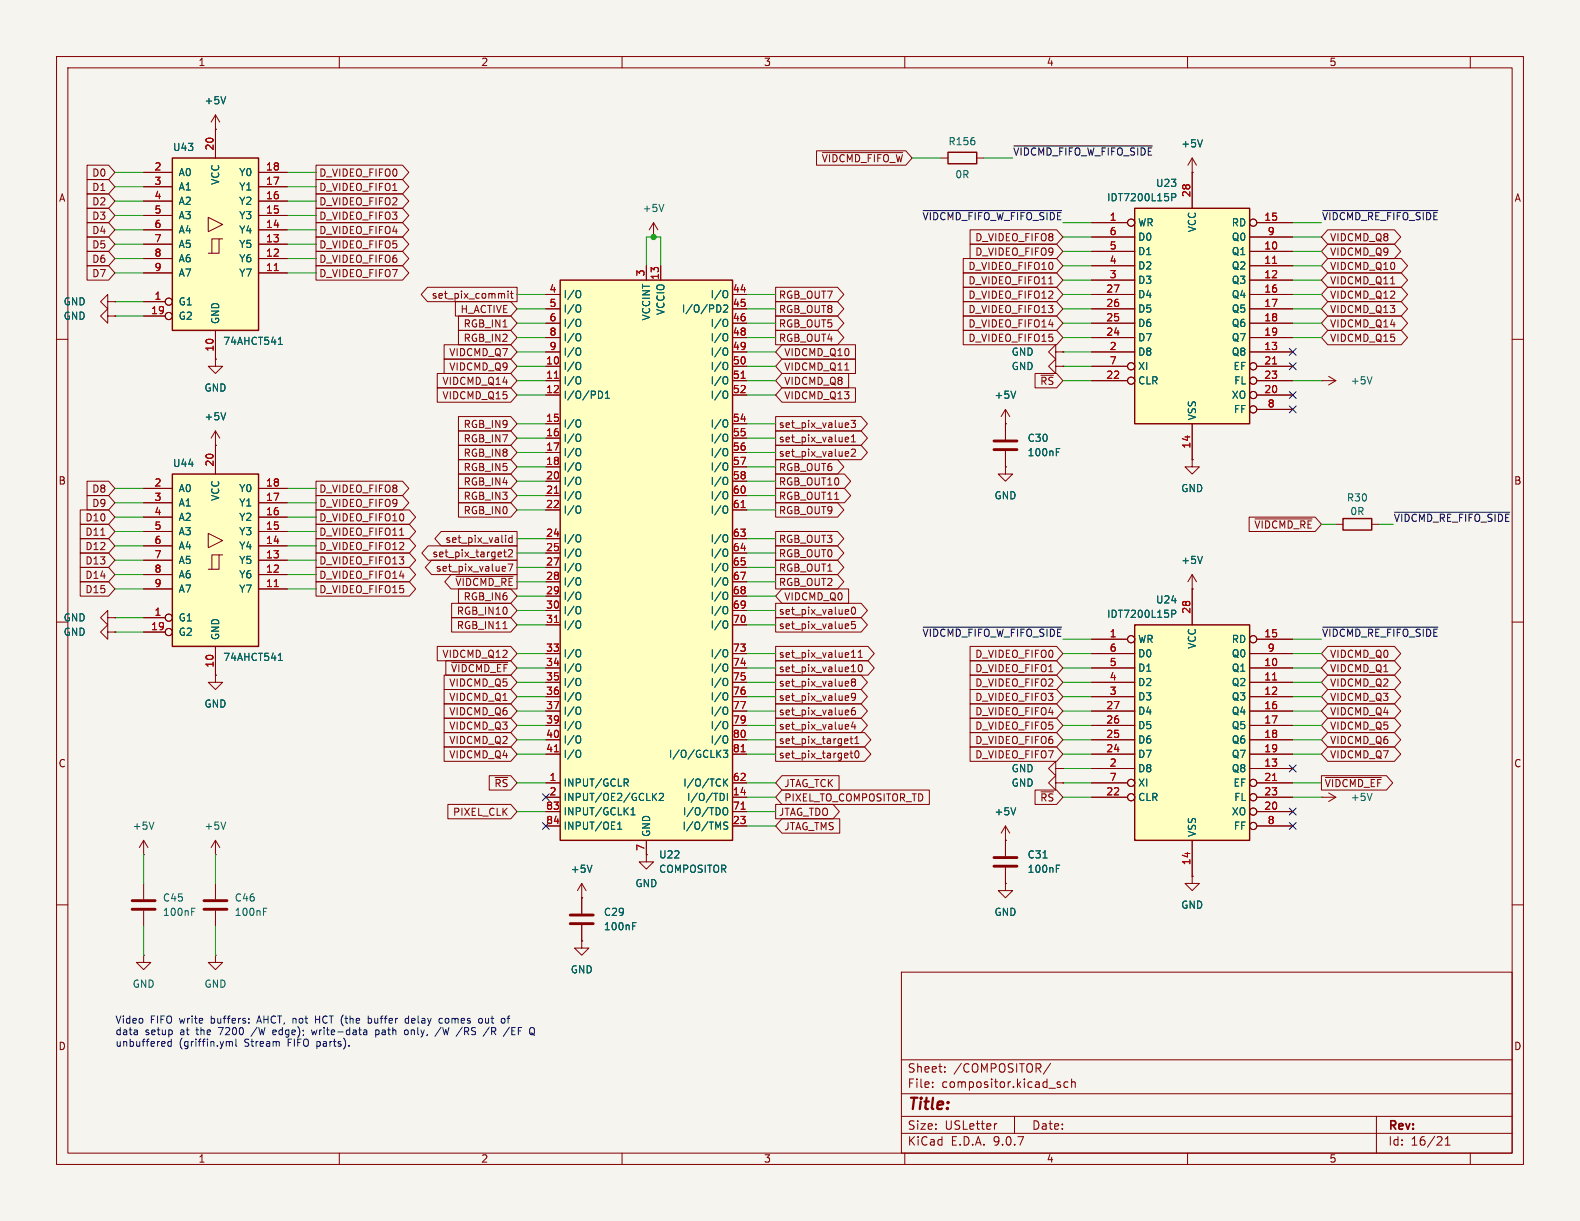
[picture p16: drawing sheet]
<svg xmlns="http://www.w3.org/2000/svg" width="279mm" height="216mm" viewBox="0 0 279 216" stroke-linecap="round" stroke-linejoin="round" font-family="sans-serif">
<defs><g id="words">
<text font-size="2.8" fill="#840000" x="160.4" y="196.8">Title:</text>
<g font-size="2.1" fill="#840000">
<text x="160.4" y="189.9">Sheet:</text>
<text x="168.6" y="189.9">/COMPOSITOR/</text>
<text x="160.4" y="192.6">File:</text>
<text x="166.5" y="192.6">compositor.kicad_sch</text>
<text x="160.4" y="202.8">KiCad</text>
<text x="160.4" y="200">Size:</text>
<text x="167.1" y="200">USLetter</text>
<text x="168.1" y="202.8">E.D.A.</text>
<text x="175.7" y="202.8">9.0.7</text>
<text x="182.4" y="200">Date:</text>
<text x="245.4" y="200.2">Rev:</text>
<text x="245.4" y="202.8">Id:</text>
<text x="249.5" y="202.8">16/21</text>
</g>
<g font-size="1.8" fill="#840000">
<text x="35" y="11.9">1</text>
<text x="85" y="11.9">2</text>
<text x="135" y="11.9">3</text>
<text x="185" y="11.9">4</text>
<text x="235" y="11.9">5</text>
<text x="145.2" y="28.9">~{VIDCMD_FIFO_W}</text>
<text x="10.3" y="35.9">A</text>
<text x="16.2" y="34">D1</text>
<text x="16.2" y="31.4">D0</text>
<text x="56.4" y="34">D_VIDEO_FIFO1</text>
<text x="56.4" y="31.4">D_VIDEO_FIFO0</text>
<text x="267.7" y="35.9">A</text>
<text x="16.2" y="36.5">D2</text>
<text x="16.2" y="39.1">D3</text>
<text x="16.2" y="41.6">D4</text>
<text x="56.4" y="41.6">D_VIDEO_FIFO4</text>
<text x="56.4" y="39.1">D_VIDEO_FIFO3</text>
<text x="56.4" y="36.5">D_VIDEO_FIFO2</text>
<text x="16.2" y="44.1">D5</text>
<text x="16.2" y="46.7">D6</text>
<text x="56.4" y="44.1">D_VIDEO_FIFO5</text>
<text x="56.4" y="46.7">D_VIDEO_FIFO6</text>
<text x="171.1" y="47.9">D_VIDEO_FIFO10</text>
<text x="172.4" y="45.4">D_VIDEO_FIFO9</text>
<text x="172.4" y="42.9">D_VIDEO_FIFO8</text>
<text x="235.1" y="47.9">VIDCMD_Q10</text>
<text x="235.1" y="42.9">VIDCMD_Q8</text>
<text x="235.1" y="45.4">VIDCMD_Q9</text>
<text x="16.2" y="49.2">D7</text>
<text x="56.4" y="49.2">D_VIDEO_FIFO7</text>
<text x="76.2" y="53">set_pix_commit</text>
<text x="137.6" y="53">RGB_OUT7</text>
<text x="171.1" y="50.5">D_VIDEO_FIFO11</text>
<text x="171.1" y="53">D_VIDEO_FIFO12</text>
<text x="235.1" y="53">VIDCMD_Q12</text>
<text x="235.1" y="50.5">VIDCMD_Q11</text>
<text x="81.3" y="55.6">H_ACTIVE</text>
<text x="81.9" y="58.1">RGB_IN1</text>
<text x="137.6" y="55.6">RGB_OUT8</text>
<text x="137.6" y="58.1">RGB_OUT5</text>
<text x="171.1" y="55.6">D_VIDEO_FIFO13</text>
<text x="171.1" y="58.1">D_VIDEO_FIFO14</text>
<text x="235.1" y="58.1">VIDCMD_Q14</text>
<text x="235.1" y="55.6">VIDCMD_Q13</text>
<text x="79.3" y="63.2">VIDCMD_Q7</text>
<text x="79.3" y="65.7">VIDCMD_Q9</text>
<text x="81.9" y="60.6">RGB_IN2</text>
<text x="137.6" y="60.6">RGB_OUT4</text>
<text x="138.6" y="65.7">VIDCMD_Q11</text>
<text x="138.6" y="63.2">VIDCMD_Q10</text>
<text x="171.1" y="60.6">D_VIDEO_FIFO15</text>
<text x="235.1" y="60.6">VIDCMD_Q15</text>
<text x="78.1" y="70.8">VIDCMD_Q15</text>
<text x="78.1" y="68.3">VIDCMD_Q14</text>
<text x="138.6" y="70.8">VIDCMD_Q13</text>
<text x="138.6" y="68.3">VIDCMD_Q8</text>
<text x="183.8" y="68.3">~{RS}</text>
<text x="81.9" y="75.9">RGB_IN9</text>
<text x="137.6" y="75.9">set_pix_value3</text>
<text x="81.9" y="78.4">RGB_IN7</text>
<text x="81.9" y="83.5">RGB_IN5</text>
<text x="81.9" y="81">RGB_IN8</text>
<text x="137.6" y="83.5">RGB_OUT6</text>
<text x="137.6" y="78.4">set_pix_value1</text>
<text x="137.6" y="81">set_pix_value2</text>
<text x="10.3" y="85.9">B</text>
<text x="16.2" y="87.3">D8</text>
<text x="16.2" y="89.9">D9</text>
<text x="56.4" y="89.9">D_VIDEO_FIFO9</text>
<text x="56.4" y="87.3">D_VIDEO_FIFO8</text>
<text x="81.9" y="88.6">RGB_IN3</text>
<text x="81.9" y="86">RGB_IN4</text>
<text x="137.6" y="86">RGB_OUT10</text>
<text x="137.6" y="88.6">RGB_OUT11</text>
<text x="267.7" y="85.9">B</text>
<text x="15" y="92.4">D10</text>
<text x="15" y="94.9">D11</text>
<text x="56.4" y="92.4">D_VIDEO_FIFO10</text>
<text x="56.4" y="94.9">D_VIDEO_FIFO11</text>
<text x="81.9" y="91.1">RGB_IN0</text>
<text x="137.6" y="91.1">RGB_OUT9</text>
<text x="221.7" y="93.7">~{VIDCMD_RE}</text>
<text x="15" y="100">D13</text>
<text x="15" y="97.5">D12</text>
<text x="56.4" y="97.5">D_VIDEO_FIFO12</text>
<text x="56.4" y="100">D_VIDEO_FIFO13</text>
<text x="76.4" y="98.7">set_pix_target2</text>
<text x="77" y="101.3">set_pix_value7</text>
<text x="78.7" y="96.2">set_pix_valid</text>
<text x="137.6" y="96.2">RGB_OUT3</text>
<text x="137.6" y="101.3">RGB_OUT1</text>
<text x="137.6" y="98.7">RGB_OUT0</text>
<text x="15" y="105.1">D15</text>
<text x="15" y="102.6">D14</text>
<text x="56.4" y="105.1">D_VIDEO_FIFO15</text>
<text x="56.4" y="102.6">D_VIDEO_FIFO14</text>
<text x="80.4" y="103.8">~{VIDCMD_RE}</text>
<text x="81.9" y="106.4">RGB_IN6</text>
<text x="137.6" y="103.8">RGB_OUT2</text>
<text x="138.6" y="106.4">VIDCMD_Q0</text>
<text x="80.7" y="108.9">RGB_IN10</text>
<text x="80.7" y="111.4">RGB_IN11</text>
<text x="137.6" y="111.4">set_pix_value5</text>
<text x="137.6" y="108.9">set_pix_value0</text>
<text x="78.1" y="116.5">VIDCMD_Q12</text>
<text x="79.6" y="119.1">~{VIDCMD_EF}</text>
<text x="137.6" y="116.5">set_pix_value11</text>
<text x="137.6" y="119.1">set_pix_value10</text>
<text x="172.4" y="119.1">D_VIDEO_FIFO1</text>
<text x="172.4" y="116.5">D_VIDEO_FIFO0</text>
<text x="235.1" y="116.5">VIDCMD_Q0</text>
<text x="235.1" y="119.1">VIDCMD_Q1</text>
<text x="79.3" y="124.1">VIDCMD_Q1</text>
<text x="79.3" y="121.6">VIDCMD_Q5</text>
<text x="137.6" y="121.6">set_pix_value8</text>
<text x="137.6" y="124.1">set_pix_value9</text>
<text x="172.4" y="124.1">D_VIDEO_FIFO3</text>
<text x="172.4" y="121.6">D_VIDEO_FIFO2</text>
<text x="235.1" y="124.1">VIDCMD_Q3</text>
<text x="235.1" y="121.6">VIDCMD_Q2</text>
<text x="79.3" y="126.7">VIDCMD_Q6</text>
<text x="79.3" y="129.2">VIDCMD_Q3</text>
<text x="79.3" y="131.8">VIDCMD_Q2</text>
<text x="137.6" y="129.2">set_pix_value4</text>
<text x="137.6" y="131.8">set_pix_target1</text>
<text x="137.6" y="126.7">set_pix_value6</text>
<text x="172.4" y="126.7">D_VIDEO_FIFO4</text>
<text x="172.4" y="131.8">D_VIDEO_FIFO6</text>
<text x="172.4" y="129.2">D_VIDEO_FIFO5</text>
<text x="235.1" y="129.2">VIDCMD_Q5</text>
<text x="235.1" y="126.7">VIDCMD_Q4</text>
<text x="235.1" y="131.8">VIDCMD_Q6</text>
<text x="10.3" y="135.9">C</text>
<text x="79.3" y="134.3">VIDCMD_Q4</text>
<text x="137.6" y="134.3">set_pix_target0</text>
<text x="172.4" y="134.3">D_VIDEO_FIFO7</text>
<text x="235.1" y="134.3">VIDCMD_Q7</text>
<text x="267.7" y="135.9">C</text>
<text x="87.3" y="139.4">~{RS}</text>
<text x="138.6" y="141.9">PIXEL_TO_COMPOSITOR_TD</text>
<text x="138.6" y="139.4">JTAG_TCK</text>
<text x="183.8" y="141.9">~{RS}</text>
<text x="234.2" y="139.4">~{VIDCMD_EF}</text>
<text x="80" y="144.5">PIXEL_CLK</text>
<text x="137.6" y="144.5">JTAG_TDO</text>
<text x="138.6" y="147">JTAG_TMS</text>
<text x="10.3" y="185.9">D</text>
<text x="267.7" y="185.9">D</text>
<text x="35" y="205.8">1</text>
<text x="85" y="205.8">2</text>
<text x="135" y="205.8">3</text>
<text x="185" y="205.8">4</text>
<text x="235" y="205.8">5</text>
</g>
<g font-size="1.8" fill="#006464">
<text x="36.1" y="18.6">+5V</text>
<text x="30.5" y="26.9">U43</text>
<text x="167.6" y="25.9">R156</text>
<text x="208.8" y="26.3">+5V</text>
<text x="31.5" y="31.3">A0</text>
<text x="31.5" y="33.9">A1</text>
<text x="39" y="32.8" transform="rotate(-90 39 32.8)">VCC</text>
<text x="42.2" y="31.3">Y0</text>
<text x="42.2" y="33.9">Y1</text>
<text x="168.8" y="31.7">0R</text>
<text x="195.7" y="35.8">IDT7200L15P</text>
<text x="204.3" y="33.2">U23</text>
<text x="31.5" y="36.4">A2</text>
<text x="31.5" y="39">A3</text>
<text x="31.5" y="41.5">A4</text>
<text x="42.2" y="36.4">Y2</text>
<text x="42.2" y="39">Y3</text>
<text x="42.2" y="41.5">Y4</text>
<text x="113.5" y="37.7">+5V</text>
<text x="201.2" y="40.2">WR</text>
<text x="211.7" y="41.2" transform="rotate(-90 211.7 41.2)">VCC</text>
<text x="217.7" y="40.2">RD</text>
<text x="31.5" y="44">A5</text>
<text x="31.5" y="46.6">A6</text>
<text x="42.2" y="44">Y5</text>
<text x="42.2" y="46.6">Y6</text>
<text x="201.2" y="42.8">D0</text>
<text x="201.2" y="45.3">D1</text>
<text x="201.2" y="47.9">D2</text>
<text x="217.7" y="42.8">Q0</text>
<text x="217.7" y="45.3">Q1</text>
<text x="217.7" y="47.9">Q2</text>
<text x="31.5" y="49.1">A7</text>
<text x="42.2" y="49.1">Y7</text>
<text x="99.6" y="52.9">I/O</text>
<text x="125.6" y="52.9">I/O</text>
<text x="201.2" y="50.4">D3</text>
<text x="201.2" y="52.9">D4</text>
<text x="217.7" y="50.4">Q3</text>
<text x="217.7" y="52.9">Q4</text>
<text x="11.2" y="54.2">GND</text>
<text x="11.2" y="56.7">GND</text>
<text x="31.5" y="54.2">G1</text>
<text x="31.5" y="56.7">G2</text>
<text x="39" y="57.4" transform="rotate(-90 39 57.4)">GND</text>
<text x="99.6" y="55.5">I/O</text>
<text x="99.6" y="58">I/O</text>
<text x="115.2" y="56.8" transform="rotate(-90 115.2 56.8)">VCCINT</text>
<text x="117.7" y="55.8" transform="rotate(-90 117.7 55.8)">VCCIO</text>
<text x="120.5" y="55.5">I/O/PD2</text>
<text x="125.6" y="58">I/O</text>
<text x="201.2" y="55.5">D5</text>
<text x="201.2" y="58">D6</text>
<text x="217.7" y="55.5">Q5</text>
<text x="217.7" y="58">Q6</text>
<text x="39.4" y="61.2">74AHCT541</text>
<text x="99.6" y="60.6">I/O</text>
<text x="99.6" y="63.1">I/O</text>
<text x="99.6" y="65.6">I/O</text>
<text x="125.6" y="60.6">I/O</text>
<text x="125.6" y="63.1">I/O</text>
<text x="125.6" y="65.6">I/O</text>
<text x="178.8" y="65.6">GND</text>
<text x="178.8" y="63.1">GND</text>
<text x="201.2" y="60.6">D7</text>
<text x="201.2" y="63.1">D8</text>
<text x="201.2" y="65.6">XI</text>
<text x="217.7" y="60.6">Q7</text>
<text x="217.7" y="63.1">Q8</text>
<text x="218" y="65.6">EF</text>
<text x="36.1" y="69.4">GND</text>
<text x="99.6" y="68.2">I/O</text>
<text x="99.6" y="70.7">I/O/PD1</text>
<text x="125.6" y="68.2">I/O</text>
<text x="125.6" y="70.7">I/O</text>
<text x="175.8" y="70.7">+5V</text>
<text x="201.2" y="68.2">CLR</text>
<text x="217.7" y="70.7">XO</text>
<text x="218.2" y="68.2">FL</text>
<text x="238.8" y="68.2">+5V</text>
<text x="36.1" y="74.5">+5V</text>
<text x="99.6" y="75.8">I/O</text>
<text x="125.6" y="75.8">I/O</text>
<text x="211.7" y="74.4" transform="rotate(-90 211.7 74.4)">VSS</text>
<text x="218.1" y="73.3">FF</text>
<text x="30.5" y="82.8">U44</text>
<text x="99.6" y="78.3">I/O</text>
<text x="99.6" y="80.9">I/O</text>
<text x="99.6" y="83.4">I/O</text>
<text x="125.6" y="78.3">I/O</text>
<text x="125.6" y="80.9">I/O</text>
<text x="125.6" y="83.4">I/O</text>
<text x="181.6" y="80.9">100nF</text>
<text x="181.6" y="78.3">C30</text>
<text x="31.5" y="87.2">A0</text>
<text x="31.5" y="89.8">A1</text>
<text x="39" y="88.7" transform="rotate(-90 39 88.7)">VCC</text>
<text x="42.2" y="87.2">Y0</text>
<text x="42.2" y="89.8">Y1</text>
<text x="99.6" y="86">I/O</text>
<text x="99.6" y="88.5">I/O</text>
<text x="125.6" y="86">I/O</text>
<text x="125.6" y="88.5">I/O</text>
<text x="175.8" y="88.5">GND</text>
<text x="208.8" y="87.2">GND</text>
<text x="238.1" y="88.9">R30</text>
<text x="31.5" y="92.3">A2</text>
<text x="31.5" y="94.8">A3</text>
<text x="42.2" y="92.3">Y2</text>
<text x="42.2" y="94.8">Y3</text>
<text x="99.6" y="91">I/O</text>
<text x="125.6" y="91">I/O</text>
<text x="238.7" y="91.3">0R</text>
<text x="31.5" y="97.4">A4</text>
<text x="31.5" y="99.9">A5</text>
<text x="42.2" y="97.4">Y4</text>
<text x="42.2" y="99.9">Y5</text>
<text x="99.6" y="96.1">I/O</text>
<text x="99.6" y="98.7">I/O</text>
<text x="99.6" y="101.2">I/O</text>
<text x="125.6" y="96.1">I/O</text>
<text x="125.6" y="98.7">I/O</text>
<text x="125.6" y="101.2">I/O</text>
<text x="208.8" y="99.9">+5V</text>
<text x="31.5" y="102.5">A6</text>
<text x="31.5" y="105">A7</text>
<text x="42.2" y="102.5">Y6</text>
<text x="42.2" y="105">Y7</text>
<text x="99.6" y="103.7">I/O</text>
<text x="99.6" y="106.3">I/O</text>
<text x="125.6" y="103.7">I/O</text>
<text x="125.6" y="106.3">I/O</text>
<text x="204.3" y="106.9">U24</text>
<text x="11.2" y="112.6">GND</text>
<text x="11.2" y="110.1">GND</text>
<text x="31.5" y="110.1">G1</text>
<text x="31.5" y="112.6">G2</text>
<text x="39" y="113.3" transform="rotate(-90 39 113.3)">GND</text>
<text x="99.6" y="108.8">I/O</text>
<text x="99.6" y="111.4">I/O</text>
<text x="125.6" y="108.8">I/O</text>
<text x="125.6" y="111.4">I/O</text>
<text x="195.7" y="109.4">IDT7200L15P</text>
<text x="201.2" y="113.9">WR</text>
<text x="217.7" y="113.9">RD</text>
<text x="39.4" y="117.1">74AHCT541</text>
<text x="99.6" y="116.4">I/O</text>
<text x="99.6" y="119">I/O</text>
<text x="125.6" y="116.4">I/O</text>
<text x="125.6" y="119">I/O</text>
<text x="201.2" y="116.4">D0</text>
<text x="201.2" y="119">D1</text>
<text x="211.7" y="114.8" transform="rotate(-90 211.7 114.8)">VCC</text>
<text x="217.7" y="116.4">Q0</text>
<text x="217.7" y="119">Q1</text>
<text x="36.1" y="125.3">GND</text>
<text x="99.6" y="121.5">I/O</text>
<text x="99.6" y="124.1">I/O</text>
<text x="125.6" y="121.5">I/O</text>
<text x="125.6" y="124.1">I/O</text>
<text x="201.2" y="121.5">D2</text>
<text x="201.2" y="124.1">D3</text>
<text x="217.7" y="121.5">Q2</text>
<text x="217.7" y="124.1">Q3</text>
<text x="99.6" y="126.6">I/O</text>
<text x="99.6" y="129.1">I/O</text>
<text x="99.6" y="131.7">I/O</text>
<text x="125.6" y="126.6">I/O</text>
<text x="125.6" y="129.1">I/O</text>
<text x="125.6" y="131.7">I/O</text>
<text x="201.2" y="126.6">D4</text>
<text x="201.2" y="129.1">D5</text>
<text x="201.2" y="131.7">D6</text>
<text x="217.7" y="126.6">Q4</text>
<text x="217.7" y="129.1">Q5</text>
<text x="217.7" y="131.7">Q6</text>
<text x="99.6" y="134.2">I/O</text>
<text x="118.2" y="134.2">I/O/GCLK3</text>
<text x="178.8" y="136.8">GND</text>
<text x="201.2" y="134.2">D7</text>
<text x="201.2" y="136.8">D8</text>
<text x="217.7" y="134.2">Q7</text>
<text x="217.7" y="136.8">Q8</text>
<text x="99.6" y="139.3">INPUT/GCLR</text>
<text x="99.6" y="141.8">INPUT/OE2/GCLK2</text>
<text x="120.7" y="139.3">I/O/TCK</text>
<text x="121.4" y="141.8">I/O/TDI</text>
<text x="178.8" y="139.3">GND</text>
<text x="201.2" y="139.3">XI</text>
<text x="201.2" y="141.8">CLR</text>
<text x="218" y="139.3">EF</text>
<text x="218.2" y="141.8">FL</text>
<text x="238.8" y="141.8">+5V</text>
<text x="23.4" y="146.9">+5V</text>
<text x="36.1" y="146.9">+5V</text>
<text x="99.6" y="144.4">INPUT/GCLK1</text>
<text x="99.6" y="146.9">INPUT/OE1</text>
<text x="115.2" y="148.1" transform="rotate(-90 115.2 148.1)">GND</text>
<text x="120.6" y="146.9">I/O/TMS</text>
<text x="120.7" y="144.4">I/O/TDO</text>
<text x="175.8" y="144.4">+5V</text>
<text x="211.7" y="148.1" transform="rotate(-90 211.7 148.1)">VSS</text>
<text x="217.7" y="144.4">XO</text>
<text x="218.1" y="146.9">FF</text>
<text x="100.8" y="154.5">+5V</text>
<text x="116.5" y="152">U22</text>
<text x="116.5" y="154.5">COMPOSITOR</text>
<text x="181.6" y="154.5">100nF</text>
<text x="181.6" y="152">C31</text>
<text x="28.7" y="159.6">C45</text>
<text x="41.4" y="159.6">C46</text>
<text x="112.3" y="157.1">GND</text>
<text x="208.8" y="160.9">GND</text>
<text x="28.7" y="162.2">100nF</text>
<text x="41.4" y="162.2">100nF</text>
<text x="106.7" y="164.7">100nF</text>
<text x="106.7" y="162.2">C29</text>
<text x="175.8" y="162.2">GND</text>
<text x="100.8" y="172.3">GND</text>
<text x="23.4" y="174.9">GND</text>
<text x="36.1" y="174.9">GND</text>
</g>
<g font-size="1.8" fill="#a90000">
<text x="37.8" y="26.7" transform="rotate(-90 37.8 26.7)">20</text>
<text x="27.2" y="30.2">2</text>
<text x="27.2" y="32.8">3</text>
<text x="27.2" y="35.3">4</text>
<text x="46.9" y="30.2">18</text>
<text x="46.9" y="32.8">17</text>
<text x="46.9" y="35.3">16</text>
<text x="210.6" y="35" transform="rotate(-90 210.6 35)">28</text>
<text x="27.2" y="37.8">5</text>
<text x="27.2" y="40.4">6</text>
<text x="46.9" y="37.8">15</text>
<text x="46.9" y="40.4">14</text>
<text x="196.1" y="39.1">1</text>
<text x="196.1" y="41.7">6</text>
<text x="223.5" y="39.1">15</text>
<text x="224.1" y="41.7">9</text>
<text x="27.2" y="42.9">7</text>
<text x="27.2" y="45.5">8</text>
<text x="46.9" y="42.9">13</text>
<text x="46.9" y="45.5">12</text>
<text x="196.1" y="44.2">5</text>
<text x="196.1" y="46.7">4</text>
<text x="223.5" y="44.2">10</text>
<text x="223.5" y="46.7">11</text>
<text x="27.2" y="48">9</text>
<text x="27.2" y="53.1">1</text>
<text x="46.9" y="48">11</text>
<text x="97.1" y="51.8">4</text>
<text x="114" y="49" transform="rotate(-90 114 49)">3</text>
<text x="116.6" y="49.6" transform="rotate(-90 116.6 49.6)">13</text>
<text x="129.5" y="51.8">44</text>
<text x="195.5" y="51.8">27</text>
<text x="196.1" y="49.3">3</text>
<text x="223.5" y="49.3">12</text>
<text x="223.5" y="51.8">16</text>
<text x="26.6" y="55.6">19</text>
<text x="97.1" y="54.4">5</text>
<text x="97.1" y="56.9">6</text>
<text x="97.1" y="59.4">8</text>
<text x="129.5" y="54.4">45</text>
<text x="129.5" y="56.9">46</text>
<text x="129.5" y="59.4">48</text>
<text x="195.5" y="54.4">26</text>
<text x="195.5" y="56.9">25</text>
<text x="195.5" y="59.4">24</text>
<text x="223.5" y="54.4">17</text>
<text x="223.5" y="56.9">18</text>
<text x="223.5" y="59.4">19</text>
<text x="37.8" y="62.3" transform="rotate(-90 37.8 62.3)">10</text>
<text x="96.5" y="64.5">10</text>
<text x="97.1" y="62">9</text>
<text x="129.5" y="62">49</text>
<text x="129.5" y="64.5">50</text>
<text x="196.1" y="62">2</text>
<text x="196.1" y="64.5">7</text>
<text x="223.5" y="62">13</text>
<text x="223.5" y="64.5">21</text>
<text x="96.5" y="67.1">11</text>
<text x="96.5" y="69.6">12</text>
<text x="129.5" y="67.1">51</text>
<text x="129.5" y="69.6">52</text>
<text x="195.5" y="67.1">22</text>
<text x="223.5" y="67.1">23</text>
<text x="223.5" y="69.6">20</text>
<text x="96.5" y="74.7">15</text>
<text x="96.5" y="77.2">16</text>
<text x="129.5" y="74.7">54</text>
<text x="129.5" y="77.2">55</text>
<text x="224.1" y="72.1">8</text>
<text x="37.8" y="82.6" transform="rotate(-90 37.8 82.6)">20</text>
<text x="96.5" y="79.8">17</text>
<text x="96.5" y="82.3">18</text>
<text x="129.5" y="79.8">56</text>
<text x="129.5" y="82.3">57</text>
<text x="210.6" y="79.4" transform="rotate(-90 210.6 79.4)">14</text>
<text x="27.2" y="86.1">2</text>
<text x="27.2" y="88.6">3</text>
<text x="46.9" y="86.1">18</text>
<text x="46.9" y="88.6">17</text>
<text x="96.5" y="84.8">20</text>
<text x="96.5" y="87.4">21</text>
<text x="96.5" y="89.9">22</text>
<text x="129.5" y="84.8">58</text>
<text x="129.5" y="87.4">60</text>
<text x="129.5" y="89.9">61</text>
<text x="27.2" y="91.2">4</text>
<text x="27.2" y="93.7">5</text>
<text x="46.9" y="91.2">16</text>
<text x="46.9" y="93.7">15</text>
<text x="96.5" y="95">24</text>
<text x="129.5" y="95">63</text>
<text x="27.2" y="96.3">6</text>
<text x="27.2" y="98.8">7</text>
<text x="27.2" y="101.3">8</text>
<text x="46.9" y="96.3">14</text>
<text x="46.9" y="98.8">13</text>
<text x="46.9" y="101.3">12</text>
<text x="96.5" y="97.5">25</text>
<text x="96.5" y="100.1">27</text>
<text x="129.5" y="97.5">64</text>
<text x="129.5" y="100.1">65</text>
<text x="27.2" y="103.9">9</text>
<text x="46.9" y="103.9">11</text>
<text x="96.5" y="102.6">28</text>
<text x="96.5" y="105.2">29</text>
<text x="96.5" y="107.7">30</text>
<text x="129.5" y="102.6">67</text>
<text x="129.5" y="105.2">68</text>
<text x="129.5" y="107.7">69</text>
<text x="26.6" y="111.5">19</text>
<text x="27.2" y="109">1</text>
<text x="96.5" y="110.2">31</text>
<text x="129.5" y="110.2">70</text>
<text x="196.1" y="112.8">1</text>
<text x="210.6" y="108.6" transform="rotate(-90 210.6 108.6)">28</text>
<text x="223.5" y="112.8">15</text>
<text x="37.8" y="118.2" transform="rotate(-90 37.8 118.2)">10</text>
<text x="96.5" y="115.3">33</text>
<text x="96.5" y="117.9">34</text>
<text x="129.5" y="115.3">73</text>
<text x="129.5" y="117.9">74</text>
<text x="196.1" y="115.3">6</text>
<text x="196.1" y="117.9">5</text>
<text x="223.5" y="117.9">10</text>
<text x="224.1" y="115.3">9</text>
<text x="96.5" y="120.4">35</text>
<text x="96.5" y="122.9">36</text>
<text x="96.5" y="125.5">37</text>
<text x="129.5" y="120.4">75</text>
<text x="129.5" y="122.9">76</text>
<text x="129.5" y="125.5">77</text>
<text x="195.5" y="125.5">27</text>
<text x="196.1" y="120.4">4</text>
<text x="196.1" y="122.9">3</text>
<text x="223.5" y="120.4">11</text>
<text x="223.5" y="122.9">12</text>
<text x="223.5" y="125.5">16</text>
<text x="96.5" y="128">39</text>
<text x="96.5" y="130.6">40</text>
<text x="129.5" y="128">79</text>
<text x="129.5" y="130.6">80</text>
<text x="195.5" y="128">26</text>
<text x="195.5" y="130.6">25</text>
<text x="223.5" y="128">17</text>
<text x="223.5" y="130.6">18</text>
<text x="96.5" y="133.1">41</text>
<text x="129.5" y="133.1">81</text>
<text x="195.5" y="133.1">24</text>
<text x="196.1" y="135.6">2</text>
<text x="223.5" y="133.1">19</text>
<text x="223.5" y="135.6">13</text>
<text x="96.5" y="143.3">83</text>
<text x="97.1" y="138.2">1</text>
<text x="97.1" y="140.7">2</text>
<text x="129.5" y="138.2">62</text>
<text x="129.5" y="143.3">71</text>
<text x="129.5" y="140.7">14</text>
<text x="195.5" y="140.7">22</text>
<text x="196.1" y="138.2">7</text>
<text x="223.5" y="138.2">21</text>
<text x="223.5" y="140.7">23</text>
<text x="223.5" y="143.3">20</text>
<text x="96.5" y="145.8">84</text>
<text x="129.5" y="145.8">23</text>
<text x="224.1" y="145.8">8</text>
<text x="114" y="150.6" transform="rotate(-90 114 150.6)">7</text>
<text x="210.6" y="153.1" transform="rotate(-90 210.6 153.1)">14</text>
</g>
<g font-size="1.8" fill="#0f0f0f">
<text x="179.1" y="27.6">~{VIDCMD_FIFO_W_FIFO_SIDE}</text>
<text x="163" y="39">~{VIDCMD_FIFO_W_FIFO_SIDE}</text>
<text x="233.7" y="39">~{VIDCMD_RE_FIFO_SIDE}</text>
<text x="246.4" y="92.4">~{VIDCMD_RE_FIFO_SIDE}</text>
<text x="163" y="112.7">~{VIDCMD_FIFO_W_FIFO_SIDE}</text>
<text x="233.7" y="112.7">~{VIDCMD_RE_FIFO_SIDE}</text>
</g>
<g font-size="1.8" fill="#0000c2">
<text x="20.3" y="181.1">Video</text>
<text x="20.3" y="183.1">data</text>
<text x="20.3" y="185.2">unbuffered</text>
<text x="25.7" y="183.1">setup</text>
<text x="26.6" y="181.1">FIFO</text>
<text x="31.7" y="185.2">(griffin.yml</text>
<text x="31.9" y="181.1">write</text>
<text x="32" y="183.1">at</text>
<text x="35" y="183.1">the</text>
<text x="37.6" y="181.1">buffers:</text>
<text x="39.2" y="183.1">7200</text>
<text x="43.3" y="185.2">Stream</text>
<text x="45.2" y="183.1">/W</text>
<text x="46" y="181.1">AHCT, not</text>
<text x="49.1" y="183.1">edge);</text>
<text x="51.2" y="185.2">FIFO</text>
<text x="56.2" y="183.1">write-data</text>
<text x="56.5" y="185.2">parts).</text>
<text x="56.6" y="181.1">HCT (the</text>
<text x="66.3" y="181.1">buffer</text>
<text x="67.7" y="183.1">path</text>
<text x="73" y="183.1">only,</text>
<text x="73.1" y="181.1">delay</text>
<text x="78.7" y="183.1">/W</text>
<text x="79.3" y="181.1">comes</text>
<text x="82.7" y="183.1">/RS</text>
<text x="86.5" y="181.1">out</text>
<text x="87.6" y="183.1">/R</text>
<text x="91.4" y="183.1">/EF</text>
</g>
</g></defs>
<path d="M0 0h279.4v215.9h-279.4z" fill="#f5f4ef" stroke="#f5f4ef" stroke-width=".18"/>
<g fill="none" stroke="#840000" stroke-width=".18">
<path d="M10 10h259.4v195.9h-259.4zM12 12h255.4v191.9h-255.4zM60 10v2M110 10v2M160 10v2M210 10v2M260 10v2M10 60h2M267.4 60h2M10 110h2M267.4 110h2M186.7 135.9v-1.3l-1.3 1.3 1.3 1.3v-1.3h1.3"/>
<path d="M188 135.9h.1M177.8 156.2v1.3h1.3l-1.3 1.3-1.3-1.3h1.3M177.8 156.2h.1M177.8 148.6v2.8M177.8 153.4v2.8M10 160h2M159.4 171.9h108v32h-108zM267.4 160h2M159.4 197.4h108M159.4 193.4h108M159.4 187.4h108M164.9 192.1v.2"/>
<path d="M164.9 191.4v.1M167.1 189.4v.2M167.1 188.7v.1M176.3 198.7l-.3 .1M179.4 197.4v3M185.8 188l-1.3 1.9M187.1 191.8l.4 .1 .1 .2-.2 .2h-.3M187.1 191.3l.4 .1M188.9 191.4l-.5-.1-.3 .3v.4l.2 .2h.6M189.5 191.4l.2-.1 .4 .1v.9M189.5 190.8v1.5M243.4 197.4v6.5"/>
<path d="M60 203.9v2M110 203.9v2M159.4 200.4h108M160 203.9v2M210 203.9v2M255.6 202.5h.8M255.6 201.4l.4-.4v1.5M260 203.9v2"/>
</g>
<path d="M175.8 151.6h4M175.8 153.2h4" fill="none" stroke="#840000" stroke-width=".51"/>
<path d="M184.4 151.7h.8M186.8 153.6h.4M186.8 153h.6" fill="none" stroke="#006464" stroke-width=".18"/>
<path d="M200.7 110.5h20.3v38.1h-20.3z" fill="#ffffc2"/>
<path d="M200.7 110.5h20.3v38.1h-20.3z" fill="none" stroke="#840000" stroke-width=".25"/>
<g fill="none" stroke="#840000" stroke-width=".18">
<path d="M193 113h6.4M193 115.6h7.7M193 118.1h7.7M210.8 104.1h.1M210.8 101.6v8.9M210.8 101.6l-.7 1.3M210.8 101.6l.8 1.3M221 115.6h7.6M221 118.1h7.6M222.2 113h6.4M193 120.7h7.7M193 123.2h7.7"/>
<path d="M193 125.7h7.7M193 128.3h7.7M193 130.8h7.7M193 133.4h7.7M193 135.9h7.7M193 138.4h6.4M221 120.7h7.6M221 123.2h7.6M221 125.7h7.6M221 128.3h7.6M221 130.8h7.6M221 133.4h7.6"/>
<path d="M221 135.9h7.6M222.2 138.4h6.4M102.9 158.8h.1M102.9 156.2l-.8 1.3M102.9 156.2l.7 1.3M102.9 156.2v2.6M177.8 148.6h.1M177.8 146.1l-.8 1.2M177.8 146.1l.8 1.2M177.8 146.1v2.5M193 141h6.4M210.8 154.9v1.3h1.3l-1.3 1.3-1.3-1.3h1.3"/>
<path d="M210.8 154.9h.1M210.8 148.6v6.3M222.2 141h6.4M222.2 143.5h6.4M222.2 146.1h6.4M102.9 166.4v1.2h1.2l-1.2 1.3-1.3-1.3h1.3M102.9 166.4h.1"/>
<circle cx="200" cy="113" r=".63"/>
<circle cx="221.6" cy="113" r=".63"/>
<circle cx="200" cy="138.4" r=".63"/>
<circle cx="221.6" cy="138.4" r=".63"/>
<circle cx="200" cy="141" r=".63"/>
<circle cx="221.6" cy="143.5" r=".63"/>
<circle cx="221.6" cy="141" r=".63"/>
<circle cx="221.6" cy="146" r=".63"/>
</g>
<path d="M225 120.2h.8M225 138h.8" fill="none" stroke="#a90000" stroke-width=".18"/>
<path d="M212.6 98.4l-.4 1.2M207.2 108.6l.6-.1 .1-.2v-.3l-.7-.1v1.3M104.7 153l-.4 1.2M179.6 142.8l-.4 1.3" fill="none" stroke="#006464" stroke-width=".18"/>
<path d="M99.1 49.5h30.4v99.1h-30.4z" fill="#ffffc2"/>
<path d="M167.6 26.9h5.1v2.1h-5.1zM99.1 49.5h30.4v99.1h-30.4z" fill="none" stroke="#840000" stroke-width=".25"/>
<g fill="none" stroke="#840000" stroke-width=".18">
<path d="M166.4 27.9h1.2M172.7 27.9h1.3M96.5 54.6h2.6M96.5 57.2h2.6M96.5 59.7h2.6M96.5 52.1h2.6M114.3 47v2.5M116.8 47v2.5M129.5 54.6h2.6M129.5 57.2h2.6M129.5 59.7h2.6M129.5 52.1h2.6"/>
<path d="M96.5 62.2h2.6M96.5 64.8h2.6M96.5 67.3h2.6M96.5 69.9h2.6M96.5 74.9h2.6M96.5 77.5h2.6M129.5 62.2h2.6M129.5 64.8h2.6M129.5 67.3h2.6M129.5 69.9h2.6M129.5 74.9h2.6M129.5 77.5h2.6"/>
<path d="M96.5 80h2.6M96.5 82.6h2.6M96.5 85.1h2.6M96.5 87.6h2.6M96.5 90.2h2.6M96.5 95.3h2.6M96.5 97.8h2.6M129.5 80h2.6M129.5 82.6h2.6M129.5 85.1h2.6M129.5 87.6h2.6M129.5 90.2h2.6"/>
<path d="M129.5 95.3h2.6M129.5 97.8h2.6M38.1 119.4v1.3h1.3l-1.3 1.2-1.3-1.2h1.3M38.1 119.4h.1M96.5 100.3h2.6M96.5 102.9h2.6M96.5 105.4h2.6M96.5 108h2.6M96.5 110.5h2.6M96.5 115.6h2.6M96.5 118.1h2.6M129.5 100.3h2.6"/>
<path d="M129.5 102.9h2.6M129.5 105.4h2.6M129.5 108h2.6M129.5 110.5h2.6M129.5 115.6h2.6M129.5 118.1h2.6M96.5 120.7h2.6M96.5 123.2h2.6M96.5 125.7h2.6M96.5 128.3h2.6M96.5 130.8h2.6M96.5 133.4h2.6"/>
<path d="M96.5 138.4h2.6M129.5 120.7h2.6M129.5 123.2h2.6M129.5 125.7h2.6M129.5 128.3h2.6M129.5 130.8h2.6M129.5 133.4h2.6M129.5 138.4h2.6M25.4 151.1h.1M25.4 148.6l-.8 1.3M25.4 148.6l.8 1.3M25.4 148.6v2.5"/>
<path d="M25.4 156.2v2.8M38.1 151.1h.1M38.1 148.6l-.8 1.3M38.1 148.6l.8 1.3M38.1 148.6v2.5M38.1 156.2v2.8M96.5 143.5h2.6M96.5 146.1h2.6M96.5 141h2.6M102.9 158.8v2.7M114.3 151.1v1.3h1.3l-1.3 1.3-1.3-1.3h1.3M114.3 151.1h.1"/>
<path d="M114.3 148.6v2.5M129.5 143.5h2.6M129.5 146.1h2.6M129.5 141h2.6M233.7 141h.1M233.7 141h2.5M234.9 140.2l1.3 .8M236.2 141l-1.3 .7M25.4 161v2.8M38.1 161v2.8M102.9 163.6v2.8"/>
</g>
<g fill="none" stroke="#006464" stroke-width=".18">
<path d="M102.4 51.4h.1a.81 .81 0 0 1-.1 1.2M102.4 53.9l.1 .1a.81 .81 0 0 1-.1 1.2M102.4 56.5h.1a.81 .81 0 0 1-.1 1.2M102.4 59l.1 .1a.81 .81 0 0 1-.1 1.2M127.2 54l.3 .5-.3 .6M128 54l.4-.1 .3 .4-.8 .9h.8M128.4 51.4h.1a.81 .81 0 0 1-.1 1.2M128.4 56.5h.1a.81 .81 0 0 1-.1 1.2M128.4 59l.1 .1a.81 .81 0 0 1-.1 1.2M102.4 61.5l.1 .1a.81 .81 0 0 1-.1 1.2M102.4 64.1h.1a.81 .81 0 0 1-.1 1.2M102.4 66.6l.1 .1a.81 .81 0 0 1-.1 1.2"/>
<path d="M102.4 74.2l.1 .1a.81 .81 0 0 1-.1 1.2M102.4 76.8h.1a.81 .81 0 0 1-.1 1.2M102.4 79.3l.1 .1a.81 .81 0 0 1-.1 1.2M105.8 69.2a.64 .64 0 0 1 .8 .6 .64 .64 0 0 1-.8 .6M107 70.4h.8M107 69.5l.4-.3v1.2M128.4 61.5l.1 .1a.81 .81 0 0 1-.1 1.2M128.4 64.1h.1a.81 .81 0 0 1-.1 1.2M128.4 66.6l.1 .1a.81 .81 0 0 1-.1 1.2M128.4 69.2h.1a.81 .81 0 0 1-.1 1.2M128.4 74.2l.1 .1a.81 .81 0 0 1-.1 1.2M128.4 76.8h.1a.81 .81 0 0 1-.1 1.2"/>
<path d="M128.4 79.3l.1 .1a.81 .81 0 0 1-.1 1.2M102.4 81.9h.1a.81 .81 0 0 1-.1 1.2M102.4 84.4l.1 .1a.81 .81 0 0 1-.1 1.2M102.4 86.9l.1 .1a.81 .81 0 0 1-.1 1.2M102.4 89.5h.1a.81 .81 0 0 1-.1 1.2M102.4 94.6h.1a.81 .81 0 0 1-.1 1.2M102.4 97.1l.1 .1a.81 .81 0 0 1-.1 1.2M102.4 99.6l.1 .1a.81 .81 0 0 1-.1 1.2M128.4 81.9h.1a.81 .81 0 0 1-.1 1.2M128.4 84.4l.1 .1a.81 .81 0 0 1-.1 1.2M128.4 86.9l.1 .1a.81 .81 0 0 1-.1 1.2M128.4 89.5h.1a.81 .81 0 0 1-.1 1.2"/>
<path d="M128.4 94.6h.1a.81 .81 0 0 1-.1 1.2M128.4 97.1l.1 .1a.81 .81 0 0 1-.1 1.2M128.4 99.6l.1 .1a.81 .81 0 0 1-.1 1.2M102.4 102.2h.1a.81 .81 0 0 1-.1 1.2M102.4 104.7l.1 .1a.81 .81 0 0 1-.1 1.2M102.4 107.3h.1a.81 .81 0 0 1-.1 1.2M102.4 109.8l.1 .1a.81 .81 0 0 1-.1 1.2M102.4 114.9h.1a.81 .81 0 0 1-.1 1.2M102.4 117.4l.1 .1a.81 .81 0 0 1-.1 1.2M102.4 120h.1a.81 .81 0 0 1-.1 1.2M128.4 102.2h.1a.81 .81 0 0 1-.1 1.2M128.4 104.7l.1 .1a.81 .81 0 0 1-.1 1.2"/>
<path d="M128.4 107.3h.1a.81 .81 0 0 1-.1 1.2M128.4 109.8l.1 .1a.81 .81 0 0 1-.1 1.2M128.4 114.9h.1a.81 .81 0 0 1-.1 1.2M128.4 117.4l.1 .1a.81 .81 0 0 1-.1 1.2M128.4 120h.1a.81 .81 0 0 1-.1 1.2M102.4 122.5l.1 .1a.81 .81 0 0 1-.1 1.2M102.4 125l.1 .1a.81 .81 0 0 1-.1 1.2M102.4 127.6h.1a.81 .81 0 0 1-.1 1.2M102.4 130.1l.1 .1a.81 .81 0 0 1-.1 1.2M102.4 132.7h.1a.81 .81 0 0 1-.1 1.2M110.4 137.7h.5l.2 .3-.1 .3-.6 .1M110.7 138.4l.4 .6"/>
<path d="M126.9 133.2l.6 .7M127.5 132.7l-.7 .7M127.9 132.7h.8l-.4 .4 .3 .2v.5l-.2 .1-.5-.1M128 137.7v1.3M128.1 138.3l.6 .7M128.4 122.5l.1 .1a.81 .81 0 0 1-.1 1.2M128.4 125l.1 .1a.81 .81 0 0 1-.1 1.2M128.4 127.6h.1a.81 .81 0 0 1-.1 1.2M128.4 130.1l.1 .1a.81 .81 0 0 1-.1 1.2M128.7 137.7l-.7 .8M27.2 145.4l-.4 1.2M39.9 145.4l-.4 1.2"/>
<path d="M109.2 146.6h.7M109.2 145.7l.4-.3v1.2M111.6 144.1h.7M111.6 143.2l.3-.4v1.3M115.6 140.8l.5 .7M116.1 140.3l-.7 .7M116.6 140.4l.5-.1 .2 .3-.8 .9h.8M127.4 140.3a.64 .64 0 0 1 .7 .6 .64 .64 0 0 1-.7 .6M127.9 143l.2-.2a.43 .43 0 0 1 .6 .4v.5a.42 .42 0 0 1-.4 .4 .42 .42 0 0 1-.5-.4zM128.6 140.3v1.2M128.7 145.4h-.5l-.2 .1v.3l.6 .3 .1 .3-.3 .2h-.4M242.6 140.3l-.4 1.2"/>
<path d="M33.9 161.2h.4M33.9 160.6h.6M46.6 161.2h.4M46.6 160.6h.6M111.9 163.7h.4M111.9 163.1h.6"/>
</g>
<path d="M98 66.9h.8M131.1 66.9h.7M98 87.2h.8M131.1 89.8h.7M98 110.1h.8M98 132.9h.8M131.1 132.9h.7M131.1 143.1h.7" fill="none" stroke="#a90000" stroke-width=".18"/>
<path d="M23.4 159.3h4M36.1 159.3h4M23.4 160.8h4M36.1 160.8h4M100.8 161.8h4.1M100.8 163.3h4.1" fill="none" stroke="#840000" stroke-width=".51"/>
<path d="M30.5 83.8h15.2v30.5h-15.2z" fill="#ffffc2"/>
<g fill="none" stroke="#840000" stroke-width=".18">
<path d="M210.8 30.5h.1M210.8 27.9l-.7 1.3M210.8 27.9l.8 1.3M210.8 27.9v2.6M38.1 78.7v5.1M177.8 74.9h.1M177.8 72.4l-.8 1.3M177.8 72.4l.8 1.3M177.8 72.4v5.3M177.8 79.8v2.8M186.7 64.8v-1.3l-1.3 1.3 1.3 1.2v-1.2h1.3M186.7 62.2v-1.2l-1.3 1.2 1.3 1.3v-1.3h1.3"/>
<path d="M188 64.8h.1M188 62.2h.1M233.7 67.3h.1M233.7 67.3h2.5M234.9 66.5l1.3 .8M236.2 67.3l-1.3 .8M25.4 86.4h5.1M25.4 88.9h5.1M25.4 91.4h5.1M25.4 94h5.1M25.4 96.5h5.1M25.4 99.1h5.1"/>
<path d="M36.8 94.3l2.6 1.3-2.6 1.3zM38.7 98.1h-1.2v2.6M39.4 98.1h-.7v2.6h-1.9M45.7 86.4h5.1M45.7 88.9h5.1M45.7 91.4h5.1M45.7 94h5.1M45.7 96.5h5.1M45.7 99.1h5.1M177.8 82.6v1.2h1.3l-1.3 1.3-1.3-1.3h1.3M177.8 82.6h.1M210.8 81.3v1.3h1.3l-1.3 1.2-1.3-1.2h1.3"/>
<path d="M210.8 81.3h.1M19 111.8v-1.3l-1.2 1.3 1.2 1.2v-1.2h1.3M19 109.2v-1.2l-1.2 1.2 1.2 1.3v-1.3h1.3M20.3 111.8h.1M20.3 109.2h.1M25.4 101.6h5.1M25.4 104.1h5.1M25.4 109.2h3.8M25.4 111.8h3.8M38.1 114.3v5.1M45.7 101.6h5.1M45.7 104.1h5.1"/>
<path d="M25.4 168.9v1.3h1.3l-1.3 1.3-1.3-1.3h1.3M25.4 168.9h.1M38.1 168.9v1.3h1.3l-1.3 1.3-1.3-1.3h1.3M38.1 168.9h.1"/>
<circle cx="29.8" cy="111.8" r=".63"/>
<circle cx="29.8" cy="109.2" r=".63"/>
</g>
<path d="M30.5 83.8h15.2v30.5h-15.2z" fill="none" stroke="#840000" stroke-width=".25"/>
<path d="M48.5 103.7h.7" fill="none" stroke="#a90000" stroke-width=".18"/>
<path d="M212.6 24.7l-.4 1.3M179.6 69.2l-.4 1.2M186.8 79.9h.4M186.8 79.3h.6M242.6 66.6l-.4 1.3M49.2 116.8h.7M49.3 115.8l.3-.3v1.3" fill="none" stroke="#006464" stroke-width=".18"/>
<path d="M175.8 78h4M175.8 79.5h4" fill="none" stroke="#840000" stroke-width=".51"/>
<path d="M200.7 36.8h20.3v38.1h-20.3z" fill="#ffffc2"/>
<path d="M200.7 36.8h20.3v38.1h-20.3zM237.5 91.7h5.1v2h-5.1z" fill="none" stroke="#840000" stroke-width=".25"/>
<g fill="none" stroke="#840000" stroke-width=".18">
<path d="M38.1 22.9h.1M38.1 20.3v2.6M38.1 20.3l-.8 1.3M38.1 20.3l.8 1.3M193 39.4h6.4M210.8 30.5v6.3M222.2 39.4h6.4M19 53.3v-1.2l-1.2 1.2 1.2 1.3v-1.3h1.3M19 55.9v-1.3l-1.2 1.3 1.2 1.3v-1.3h1.3M20.3 53.3h.1M20.3 55.9h.1M193 41.9h7.7"/>
<path d="M193 44.5h7.7M193 47h7.7M193 49.5h7.7M193 52.1h7.7M193 54.6h7.7M193 57.2h7.7M193 59.7h7.7M221 41.9h7.6M221 44.5h7.6M221 47h7.6M221 49.5h7.6M221 52.1h7.6"/>
<path d="M221 54.6h7.6M221 57.2h7.6M221 59.7h7.6M38.1 78.7h.1M38.1 63.5v1.3h1.3l-1.3 1.2-1.3-1.2h1.3M38.1 63.5h.1M38.1 76.2l-.8 1.3M38.1 76.2l.8 1.3M38.1 76.2v2.5M193 62.2h7.7M193 64.8h6.4M193 67.3h6.4"/>
<path d="M210.8 74.9v6.4M221 62.2h7.6M222.2 64.8h6.4M222.2 67.3h6.4M222.2 69.9h6.4M222.2 72.4h6.4M236.2 92.7h1.3M242.6 92.7h1.2"/>
<circle cx="200" cy="39.4" r=".63"/>
<circle cx="221.6" cy="39.4" r=".63"/>
<circle cx="200" cy="64.8" r=".63"/>
<circle cx="200" cy="67.3" r=".63"/>
<circle cx="221.6" cy="69.8" r=".63"/>
<circle cx="221.6" cy="72.4" r=".63"/>
<circle cx="221.6" cy="64.8" r=".63"/>
<circle cx="221.6" cy="67.3" r=".63"/>
</g>
<path d="M225 46.6h.8M225 64.4h.8" fill="none" stroke="#a90000" stroke-width=".18"/>
<path d="M39.9 17.1l-.4 1.3M207.2 34.9l.6-.1 .1-.1v-.3l-.7-.2v1.3M39.9 73l-.4 1.2" fill="none" stroke="#006464" stroke-width=".18"/>
<path d="M30.5 27.9h15.2v30.5h-15.2z" fill="#ffffc2"/>
<g fill="none" stroke="#840000" stroke-width=".18">
<path d="M15.4 34.3h3.8l1.1 1.3-1.1 1.2h-3.8zM15.4 31.7h3.8l1.1 1.3-1.1 1.3h-3.8zM15.4 29.2h3.8l1.1 1.3-1.1 1.3h-3.8zM15.4 36.8h3.8l1.1 1.3-1.1 1.3h-3.8zM15.4 39.4h3.8l1.1 1.2-1.1 1.3h-3.8zM25.4 30.5h5.1M25.4 33h5.1M25.4 35.6h5.1M25.4 38.1h5.1M36.8 38.4l2.6 1.3-2.6 1.3zM38.1 22.9h.1M38.1 22.9v5"/>
<path d="M45.7 30.5h5.1M45.7 33h5.1M45.7 35.6h5.1M45.7 38.1h5.1M55.9 31.7h15.3l1.1 1.3-1.1 1.3h-15.3zM55.9 29.2h15.3l1.1 1.3-1.1 1.3h-15.3zM55.9 39.4h15.3l1.1 1.2-1.1 1.3h-15.3zM55.9 36.8h15.3l1.1 1.3-1.1 1.3h-15.3zM55.9 34.3h15.3l1.1 1.3-1.1 1.2h-15.3zM115.6 39.4l-.8 1.2M115.6 39.4l.7 1.2M115.6 39.4v2.5"/>
<path d="M144.4 26.7h15.8l1.1 1.2-1.1 1.3h-15.8zM145.4 27h14.2M193 39.4h6.4M210.8 30.5h.1M210.8 30.5v6.3M222.2 39.4h6.4M15.4 41.9h3.8l1.1 1.3-1.1 1.3h-3.8zM15.4 47h3.8l1.1 1.3-1.1 1.2h-3.8zM15.4 44.4h3.8l1.1 1.3-1.1 1.3h-3.8zM20.3 55.9h.1M20.3 53.3h.1M25.4 40.6h5.1"/>
<path d="M25.4 43.2h5.1M25.4 45.7h5.1M25.4 48.3h5.1M25.4 53.3h3.8M25.4 55.9h3.8M38.1 58.4v5.1M38.7 42.2h-1.2v2.6M39.4 42.2h-.7v2.6h-1.9M45.7 40.6h5.1M45.7 43.2h5.1M45.7 45.7h5.1M45.7 48.3h5.1"/>
<path d="M55.9 47h15.3l1.1 1.3-1.1 1.2h-15.3zM55.9 41.9h15.3l1.1 1.3-1.1 1.3h-15.3zM55.9 44.4h15.3l1.1 1.3-1.1 1.3h-15.3zM75.6 50.8h15.8v2.5h-15.8l-1.1-1.2zM80.5 53.3h9.8l1.1 1.3-1.1 1.3h-9.8zM81.1 55.9h9.2l1.1 1.3-1.1 1.2h-9.2zM81.1 58.4h9.2l1.1 1.3-1.1 1.3h-9.2zM89 51.9l.2 .2v.6M89.8 51.5v.1M89.8 51.9v.8M90.3 51.9h.4M90.4 51.5v1.1l.3 .1"/>
<path d="M96.5 54.6h2.6M96.5 57.2h2.6M96.5 59.7h2.6M96.5 52.1h2.6M114.3 47v2.5M115.6 41.9h.1M116.8 47v2.5M129.5 54.6h2.6M129.5 57.2h2.6M129.5 59.7h2.6M129.5 52.1h2.6M137.2 53.3h10.9l1.1 1.3-1.1 1.3h-10.9z"/>
<path d="M137.2 50.8h10.9l1.1 1.3-1.1 1.2h-10.9zM137.2 55.9h10.9l1.1 1.3-1.1 1.2h-10.9zM137.2 58.4h10.9l1.1 1.3-1.1 1.3h-10.9zM170.3 58.4h16.5l1.2 1.3-1.2 1.3h-16.5zM170.3 53.3h16.5l1.2 1.3-1.2 1.3h-16.5zM170.3 55.9h16.5l1.2 1.3-1.2 1.2h-16.5zM170.3 48.3h16.5l1.2 1.2-1.2 1.3h-16.5zM170.3 50.8h16.5l1.2 1.3-1.2 1.2h-16.5zM170.3 45.7h16.5l1.2 1.3-1.2 1.3h-16.5zM171.5 43.2h15.3l1.2 1.3-1.2 1.2h-15.3zM171.5 40.6h15.3l1.2 1.3-1.2 1.3h-15.3zM185.5 50.2h.7"/>
<path d="M193 54.6h7.7M193 57.2h7.7M193 59.7h7.7M193 52.1h7.7M193 41.9h7.7M193 44.5h7.7M193 47h7.7M193 49.5h7.7M221 54.6h7.6M221 57.2h7.6M221 59.7h7.6M221 52.1h7.6"/>
<path d="M221 41.9h7.6M221 44.5h7.6M221 47h7.6M221 49.5h7.6M234.8 50.8h13l1.1 1.3-1.1 1.2h-13l-1.1-1.2zM234.8 55.9h13l1.1 1.3-1.1 1.2h-13l-1.1-1.2zM234.8 48.3h13l1.1 1.2-1.1 1.3h-13l-1.1-1.3zM234.8 45.7h13l1.1 1.3-1.1 1.3h-13l-1.1-1.3zM234.8 58.4h13l1.1 1.3-1.1 1.3h-13l-1.1-1.3zM234.8 53.3h13l1.1 1.3-1.1 1.3h-13l-1.1-1.3zM234.8 40.6h11.8l1.1 1.3-1.1 1.3h-11.8l-1.1-1.3zM234.8 43.2h11.8l1.1 1.3-1.1 1.2h-11.8l-1.1-1.2z"/>
<path d="M38.1 63.5h.1M38.1 78.7h.1M38.1 78.7v5.1M77.3 68.6h13l1.1 1.3-1.1 1.2h-13zM77.3 66h13l1.1 1.3-1.1 1.3h-13zM78.5 61h11.8l1.1 1.2-1.1 1.3h-11.8zM78.5 63.5h11.8l1.1 1.3-1.1 1.2h-11.8zM81.1 76.2h9.2l1.1 1.3-1.1 1.2h-9.2zM81.1 73.7h9.2l1.1 1.2-1.1 1.3h-9.2zM81.1 78.7h9.2l1.1 1.3-1.1 1.3h-9.2zM96.5 62.2h2.6M96.5 64.8h2.6"/>
<path d="M96.5 67.3h2.6M96.5 69.9h2.6M96.5 74.9h2.6M96.5 77.5h2.6M129.5 62.2h2.6M129.5 64.8h2.6M129.5 67.3h2.6M129.5 69.9h2.6M129.5 74.9h2.6M129.5 77.5h2.6M137.2 73.7h15.1l1.1 1.2-1.1 1.3h-15.1zM137.2 76.2h15.1l1.1 1.3-1.1 1.2h-15.1z"/>
<path d="M137.2 78.7h15.1l1.1 1.3-1.1 1.3h-15.1zM138.3 68.6h13v2.5h-13l-1.1-1.2zM138.3 66h11.8v2.6h-11.8l-1.1-1.3zM138.3 63.5h13v2.5h-13l-1.1-1.2zM138.3 61h13v2.5h-13l-1.1-1.3zM149.7 77.3l.3 .1 .1 .2-.6 .1M149.9 74.8l.2 .3-.6 .1M149.9 79.8l.2 .3-.6 .2M150 75.5l-.1 .1M150 78.1h-.3M150.5 74.3h.8l-.4 .5 .3 .1v.6l-.2 .1-.5-.1M150.6 79.5l.4-.1 .3 .4-.8 .9h.8"/>
<path d="M150.6 78.1h.7M150.6 77.2l.3-.3v1.2M177.8 74.9h.1M177.8 74.9v2.8M177.8 79.8v2.8M183 66h3.8l1.2 1.3-1.2 1.3h-3.8zM188 64.8h.1M188 62.2h.1M193 62.2h7.7M193 64.8h6.4M193 67.3h6.4M210.8 74.9v6.4"/>
<path d="M221 62.2h7.6M222.2 64.8h6.4M222.2 67.3h6.4M222.2 69.9h6.4M222.2 72.4h6.4M14.2 90.2h5l1.1 1.2-1.1 1.3h-5zM14.2 92.7h5l1.1 1.3-1.1 1.3h-5zM14.2 97.8h5l1.1 1.3-1.1 1.2h-5zM14.2 95.2h5l1.1 1.3-1.1 1.3h-5zM15.4 85.1h3.8l1.1 1.3-1.1 1.2h-3.8zM15.4 87.6h3.8l1.1 1.3-1.1 1.3h-3.8zM17.8 94.7h.7"/>
<path d="M25.4 86.4h5.1M25.4 88.9h5.1M25.4 91.4h5.1M25.4 94h5.1M25.4 96.5h5.1M25.4 99.1h5.1M45.7 86.4h5.1M45.7 88.9h5.1M45.7 91.4h5.1M45.7 94h5.1M45.7 96.5h5.1M45.7 99.1h5.1"/>
<path d="M55.9 87.6h15.3l1.1 1.3-1.1 1.3h-15.3zM55.9 85.1h15.3l1.1 1.3-1.1 1.2h-15.3zM55.9 90.2h16.5l1.1 1.2-1.1 1.3h-16.5zM55.9 95.2h16.5l1.1 1.3-1.1 1.3h-16.5zM55.9 92.7h16.5l1.1 1.3-1.1 1.3h-16.5zM55.9 97.8h16.5l1.1 1.3-1.1 1.2h-16.5zM70.7 94.7h.7M75.7 96.5h15.7v2.6h-15.7l-1.1-1.3zM76.3 99.1h15.1v2.5h-15.1l-1.1-1.3zM78 94h13.4v2.5h-13.4l-1.1-1.2zM81.1 86.4h9.2l1.1 1.2-1.1 1.3h-9.2zM81.1 88.9h9.2l1.1 1.3-1.1 1.2h-9.2z"/>
<path d="M81.1 83.8h9.2l1.1 1.3-1.1 1.3h-9.2zM81.1 81.3h9.2l1.1 1.3-1.1 1.2h-9.2zM89 97.6h.5M89.2 97.2v1.1l.3 .2M89.4 94.7v.1M89.4 95.1v.8M89.8 99.7h.9l-.6 1.3M89.9 97.3l.5-.1 .2 .4-.8 .9h.8M90.6 94.7v1.2M90.6 95.1h-.4l-.2 .2 .1 .6h.5M96.5 80h2.6M96.5 82.6h2.6"/>
<path d="M96.5 85.1h2.6M96.5 87.6h2.6M96.5 90.2h2.6M96.5 95.3h2.6M96.5 97.8h2.6M129.5 80h2.6M129.5 82.6h2.6M129.5 85.1h2.6M129.5 87.6h2.6M129.5 90.2h2.6M129.5 95.3h2.6M129.5 97.8h2.6"/>
<path d="M137.2 83.8h12.1l1.1 1.3-1.1 1.3h-12.1zM137.2 81.3h10.9l1.1 1.3-1.1 1.2h-10.9zM137.2 86.4h12.1l1.1 1.2-1.1 1.3h-12.1zM137.2 88.9h10.9l1.1 1.3-1.1 1.2h-10.9zM137.2 94h10.9l1.1 1.3-1.1 1.2h-10.9zM137.2 99.1h10.9l1.1 1.2-1.1 1.3h-10.9zM137.2 96.5h10.9l1.1 1.3-1.1 1.3h-10.9zM150 80.6l-.1 .1M177.8 82.6h.1M210.8 81.3h.1M220.9 91.4h11.7l1.1 1.3-1.1 1.3h-11.7zM221.9 91.8h10.1"/>
<path d="M14.2 102.9h5l1.1 1.2-1.1 1.3h-5zM14.2 100.3h5l1.1 1.3-1.1 1.3h-5zM20.3 109.2h.1M20.3 111.8h.1M25.4 101.6h5.1M25.4 104.1h5.1M25.4 109.2h3.8M25.4 111.8h3.8M38.1 119.4h.1M38.1 114.3v5.1M45.7 101.6h5.1M45.7 104.1h5.1"/>
<path d="M55.9 102.9h16.5l1.1 1.2-1.1 1.3h-16.5zM55.9 100.3h16.5l1.1 1.3-1.1 1.3h-16.5zM77.3 114.3h13l1.1 1.3-1.1 1.2h-13zM78.5 119.4h11.8l1.1 1.3-1.1 1.2h-11.8zM78.8 116.8h11.5l1.1 1.3-1.1 1.3h-11.5zM79.8 101.6h11.6v2.5h-11.6l-1.1-1.2zM79.9 106.7h10.4l1.1 1.3-1.1 1.2h-10.4zM79.9 109.2h10.4l1.1 1.3-1.1 1.3h-10.4zM79.9 117.2h9.9M80.6 101.9h10.1M81.1 104.1h9.2l1.1 1.3-1.1 1.3h-9.2zM88.9 111.2h.8"/>
<path d="M89.2 100.2l.2 .3-.6 .1M89.4 100.9l-.2 .1M96.5 100.3h2.6M96.5 102.9h2.6M96.5 105.4h2.6M96.5 108h2.6M96.5 110.5h2.6M96.5 115.6h2.6M96.5 118.1h2.6M129.5 100.3h2.6M129.5 102.9h2.6M129.5 105.4h2.6"/>
<path d="M129.5 108h2.6M129.5 110.5h2.6M129.5 115.6h2.6M129.5 118.1h2.6M137.2 114.3h16.3l1.1 1.3-1.1 1.2h-16.3zM137.2 116.8h16.3l1.1 1.3-1.1 1.3h-16.3zM137.2 109.2h15.1l1.1 1.3-1.1 1.3h-15.1zM137.2 119.4h15.1l1.1 1.3-1.1 1.2h-15.1zM137.2 106.7h15.1l1.1 1.3-1.1 1.2h-15.1zM137.2 101.6h10.9l1.1 1.3-1.1 1.2h-10.9zM138.3 104.1h11.8v2.6h-11.8l-1.1-1.3zM149.9 107.8l.2 .3-.6 .1"/>
<path d="M149.9 110.3l.2 .3-.6 .1M150 111.1l-.1 .1M150 108.6h-.1M150.6 116.2h.7M150.6 118.8h.7M150.7 107.5l.2-.1a.68 .68 0 0 1 .4 .6 .68 .68 0 0 1-.4 .6l-.2-.1-.1-.4zM150.7 115.3l.2-.3v1.2M151.2 109.9h-.6v.6l.1-.1h.5l.1 .2-.1 .4-.2 .2-.4-.2M151.8 116.2h.7M151.8 115.3l.3-.3v1.2M151.9 117.6l.2-.1a.68 .68 0 0 1 .4 .6 .68 .68 0 0 1-.4 .7 .84 .84 0 0 1-.2-1.2zM171.5 119.4h15.3l1.2 1.3-1.2 1.2h-15.3z"/>
<path d="M171.5 116.8h15.3l1.2 1.3-1.2 1.3h-15.3zM171.5 114.3h15.3l1.2 1.3-1.2 1.2h-15.3zM193 115.6h7.7M193 118.1h7.7M193 113h6.4M210.8 104.1h.1M210.8 104.1v6.4M221 115.6h7.6M221 118.1h7.6M222.2 113h6.4M234.8 119.4h11.8l1.1 1.3-1.1 1.2h-11.8l-1.1-1.2zM234.8 114.3h11.8l1.1 1.3-1.1 1.2h-11.8l-1.1-1.2z"/>
<path d="M234.8 116.8h11.8l1.1 1.3-1.1 1.3h-11.8l-1.1-1.3zM78.5 121.9h11.8l1.1 1.3-1.1 1.3h-11.8zM78.5 124.5h11.8l1.1 1.2-1.1 1.3h-11.8zM78.5 127h11.8l1.1 1.3-1.1 1.2h-11.8zM78.5 129.5h11.8l1.1 1.3-1.1 1.3h-11.8zM78.5 132.1h11.8l1.1 1.3-1.1 1.2h-11.8zM86.5 137.2h3.8l1.1 1.2-1.1 1.3h-3.8zM96.5 120.7h2.6M96.5 123.2h2.6M96.5 125.7h2.6M96.5 128.3h2.6M96.5 130.8h2.6"/>
<path d="M96.5 133.4h2.6M96.5 138.4h2.6M129.5 120.7h2.6M129.5 123.2h2.6M129.5 125.7h2.6M129.5 128.3h2.6M129.5 130.8h2.6M129.5 133.4h2.6M129.5 138.4h2.6M137.2 121.9h15.1l1.1 1.3-1.1 1.3h-15.1zM137.2 132.1h15.7l1.1 1.3-1.1 1.2h-15.7zM137.2 127h15.1l1.1 1.3-1.1 1.2h-15.1z"/>
<path d="M137.2 129.5h15.7l1.1 1.3-1.1 1.3h-15.7zM137.2 124.5h15.1l1.1 1.2-1.1 1.3h-15.1zM138.3 139.7h26v2.5h-26l-1.1-1.2zM138.3 137.2h10.1v2.5h-10.1l-1.1-1.3zM149.9 120.5l.2 .3-.6 .1M149.9 123l.2 .3-.6 .1M149.9 125.6l.2 .3-.6 .1M149.9 128.1l.2 .3-.6 .1M150 121.3h-.1M150 123.8l-.1 .1M150 128.9h-.1M150 126.3l-.1 .1"/>
<path d="M150.3 133.2h.5M150.3 130.6h.5M150.5 130.2v1.1l.3 .2M150.5 132.8v1l.3 .2M150.8 120.6l-.2-.2 .2-.3h.2l.3 .2-.3 .3M150.8 120.6l-.2 .2v.4l.2 .1h.4l.1-.2v-.3l-.3-.2M150.8 120.6h.2M150.9 127.6l-.3 .9h.7M151.2 125.1l-.4 .1a.86 .86 0 0 0 0 1.2l.4-.1 .1-.4-.3-.3-.3 .1-.1 .2M151.2 128.1v.8M151.2 131.5h.7M151.2 130.6l.3-.4v1.3"/>
<path d="M151.3 123.1l-.3 .3-.3-.1-.1-.2 .1-.4 .3-.1 .2 .1a.84 .84 0 0 1-.3 1.2h-.2M151.3 132.9l.2-.1a.68 .68 0 0 1 .4 .6 .68 .68 0 0 1-.4 .6l-.2-.1-.1-.4zM171.5 121.9h15.3l1.2 1.3-1.2 1.3h-15.3zM171.5 132.1h15.3l1.2 1.3-1.2 1.2h-15.3zM171.5 124.5h15.3l1.2 1.2-1.2 1.3h-15.3zM171.5 129.5h15.3l1.2 1.3-1.2 1.3h-15.3zM171.5 127h15.3l1.2 1.3-1.2 1.2h-15.3zM183 139.7h3.8l1.2 1.3-1.2 1.2h-3.8zM186.7 138.4v-1.2l-1.3 1.2 1.3 1.3v-1.3h1.3M188 138.4h.1M188 135.9h.1M193 120.7h7.7"/>
<path d="M193 123.2h7.7M193 125.7h7.7M193 128.3h7.7M193 130.8h7.7M193 133.4h7.7M193 138.4h6.4M193 135.9h7.7M221 120.7h7.6M221 123.2h7.6M221 125.7h7.6M221 128.3h7.6M221 130.8h7.6"/>
<path d="M221 133.4h7.6M221 135.9h7.6M222.2 138.4h6.4M233.7 137.2h11.5l1.1 1.2-1.1 1.3h-11.5zM234.4 137.5h9.9M234.8 127h11.8l1.1 1.3-1.1 1.2h-11.8l-1.1-1.2zM234.8 132.1h11.8l1.1 1.3-1.1 1.2h-11.8l-1.1-1.2zM234.8 121.9h11.8l1.1 1.3-1.1 1.3h-11.8l-1.1-1.3zM234.8 124.5h11.8l1.1 1.2-1.1 1.3h-11.8l-1.1-1.3zM234.8 129.5h11.8l1.1 1.3-1.1 1.3h-11.8l-1.1-1.3zM79.2 142.2h11.1l1.1 1.3-1.1 1.3h-11.1zM96.5 143.5h2.6"/>
<path d="M96.5 146.1h2.6M96.5 141h2.6M102.9 158.8h.1M102.9 158.8v2.7M114.3 151.1h.1M114.3 148.6v2.5M129.5 143.5h2.6M129.5 146.1h2.6M129.5 141h2.6M137.2 142.2h10.1l1.1 1.3-1.1 1.3h-10.1zM138.3 144.8h10.2v2.5h-10.2l-1.1-1.2zM177.8 156.2h.1"/>
<path d="M177.8 148.6h.1M177.8 148.6v2.8M177.8 153.4v2.8M193 141h6.4M210.8 154.9h.1M210.8 148.6v6.3M222.2 143.5h6.4M222.2 146.1h6.4M222.2 141h6.4M102.9 166.4h.1M102.9 163.6v2.8"/>
<circle cx="200" cy="39.4" r=".63"/>
<circle cx="221.6" cy="39.4" r=".63"/>
<circle cx="29.8" cy="53.3" r=".63"/>
<circle cx="29.8" cy="55.9" r=".63"/>
<circle cx="200" cy="64.8" r=".63"/>
<circle cx="200" cy="67.3" r=".63"/>
<circle cx="221.6" cy="69.8" r=".63"/>
<circle cx="221.6" cy="72.4" r=".63"/>
<circle cx="221.6" cy="64.8" r=".63"/>
<circle cx="221.6" cy="67.3" r=".63"/>
<circle cx="29.8" cy="111.8" r=".63"/>
<circle cx="29.8" cy="109.2" r=".63"/>
<circle cx="200" cy="113" r=".63"/>
<circle cx="221.6" cy="113" r=".63"/>
<circle cx="200" cy="138.4" r=".63"/>
<circle cx="221.6" cy="138.4" r=".63"/>
<circle cx="200" cy="141" r=".63"/>
<circle cx="221.6" cy="143.5" r=".63"/>
<circle cx="221.6" cy="141" r=".63"/>
<circle cx="221.6" cy="146" r=".63"/>
</g>
<path d="M30.5 27.9h15.2v30.5h-15.2z" fill="none" stroke="#840000" stroke-width=".25"/>
<g fill="none" stroke="#a90000" stroke-width=".18">
<path d="M48.5 47.8h.7M225 46.6h.8M98 66.9h.8M131.1 66.9h.7M225 64.4h.8M98 87.2h.8M131.1 89.8h.7M48.5 103.7h.7M98 110.1h.8M98 132.9h.8M131.1 132.9h.7M225 120.2h.8"/>
<path d="M225 138h.8M131.1 143.1h.7"/>
</g>
<g fill="none" stroke="#006464" stroke-width=".18">
<path d="M39.9 17.1l-.4 1.3M117.4 36.1l-.4 1.3M207.2 34.9l.6-.1 .1-.1v-.3l-.7-.2v1.3M212.6 24.7l-.4 1.3M49.3 59.9l.3-.3v1.3M102.4 51.4h.1a.81 .81 0 0 1-.1 1.2M102.4 53.9l.1 .1a.81 .81 0 0 1-.1 1.2M102.4 56.5h.1a.81 .81 0 0 1-.1 1.2M102.4 59l.1 .1a.81 .81 0 0 1-.1 1.2M127.2 54l.3 .5-.3 .6M128 54l.4-.1 .3 .4-.8 .9h.8M128.4 51.4h.1a.81 .81 0 0 1-.1 1.2"/>
<path d="M128.4 56.5h.1a.81 .81 0 0 1-.1 1.2M128.4 59l.1 .1a.81 .81 0 0 1-.1 1.2M39.9 73l-.4 1.2M49.2 60.9h.7M102.4 61.5l.1 .1a.81 .81 0 0 1-.1 1.2M102.4 64.1h.1a.81 .81 0 0 1-.1 1.2M102.4 66.6l.1 .1a.81 .81 0 0 1-.1 1.2M102.4 74.2l.1 .1a.81 .81 0 0 1-.1 1.2M102.4 76.8h.1a.81 .81 0 0 1-.1 1.2M102.4 79.3l.1 .1a.81 .81 0 0 1-.1 1.2M105.8 69.2a.64 .64 0 0 1 .8 .6 .64 .64 0 0 1-.8 .6M107 70.4h.8"/>
<path d="M107 69.5l.4-.3v1.2M128.4 61.5l.1 .1a.81 .81 0 0 1-.1 1.2M128.4 64.1h.1a.81 .81 0 0 1-.1 1.2M128.4 66.6l.1 .1a.81 .81 0 0 1-.1 1.2M128.4 69.2h.1a.81 .81 0 0 1-.1 1.2M128.4 74.2l.1 .1a.81 .81 0 0 1-.1 1.2M128.4 76.8h.1a.81 .81 0 0 1-.1 1.2M128.4 79.3l.1 .1a.81 .81 0 0 1-.1 1.2M179.6 69.2l-.4 1.2M186.8 79.9h.4M186.8 79.3h.6M102.4 81.9h.1a.81 .81 0 0 1-.1 1.2"/>
<path d="M102.4 84.4l.1 .1a.81 .81 0 0 1-.1 1.2M102.4 86.9l.1 .1a.81 .81 0 0 1-.1 1.2M102.4 89.5h.1a.81 .81 0 0 1-.1 1.2M102.4 94.6h.1a.81 .81 0 0 1-.1 1.2M102.4 97.1l.1 .1a.81 .81 0 0 1-.1 1.2M102.4 99.6l.1 .1a.81 .81 0 0 1-.1 1.2M128.4 81.9h.1a.81 .81 0 0 1-.1 1.2M128.4 84.4l.1 .1a.81 .81 0 0 1-.1 1.2M128.4 86.9l.1 .1a.81 .81 0 0 1-.1 1.2M128.4 89.5h.1a.81 .81 0 0 1-.1 1.2M128.4 94.6h.1a.81 .81 0 0 1-.1 1.2M128.4 97.1l.1 .1a.81 .81 0 0 1-.1 1.2"/>
<path d="M128.4 99.6l.1 .1a.81 .81 0 0 1-.1 1.2M212.6 98.4l-.4 1.2M49.2 116.8h.7M49.3 115.8l.3-.3v1.3M102.4 102.2h.1a.81 .81 0 0 1-.1 1.2M102.4 104.7l.1 .1a.81 .81 0 0 1-.1 1.2M102.4 107.3h.1a.81 .81 0 0 1-.1 1.2M102.4 109.8l.1 .1a.81 .81 0 0 1-.1 1.2M102.4 114.9h.1a.81 .81 0 0 1-.1 1.2M102.4 117.4l.1 .1a.81 .81 0 0 1-.1 1.2M102.4 120h.1a.81 .81 0 0 1-.1 1.2M128.4 102.2h.1a.81 .81 0 0 1-.1 1.2"/>
<path d="M128.4 104.7l.1 .1a.81 .81 0 0 1-.1 1.2M128.4 107.3h.1a.81 .81 0 0 1-.1 1.2M128.4 109.8l.1 .1a.81 .81 0 0 1-.1 1.2M128.4 114.9h.1a.81 .81 0 0 1-.1 1.2M128.4 117.4l.1 .1a.81 .81 0 0 1-.1 1.2M128.4 120h.1a.81 .81 0 0 1-.1 1.2M207.2 108.6l.6-.1 .1-.2v-.3l-.7-.1v1.3M102.4 122.5l.1 .1a.81 .81 0 0 1-.1 1.2M102.4 125l.1 .1a.81 .81 0 0 1-.1 1.2M102.4 127.6h.1a.81 .81 0 0 1-.1 1.2M102.4 130.1l.1 .1a.81 .81 0 0 1-.1 1.2M102.4 132.7h.1a.81 .81 0 0 1-.1 1.2"/>
<path d="M110.4 137.7h.5l.2 .3-.1 .3-.6 .1M110.7 138.4l.4 .6M126.9 133.2l.6 .7M127.5 132.7l-.7 .7M127.9 132.7h.8l-.4 .4 .3 .2v.5l-.2 .1-.5-.1M128 137.7v1.3M128.1 138.3l.6 .7M128.4 122.5l.1 .1a.81 .81 0 0 1-.1 1.2M128.4 125l.1 .1a.81 .81 0 0 1-.1 1.2M128.4 127.6h.1a.81 .81 0 0 1-.1 1.2M128.4 130.1l.1 .1a.81 .81 0 0 1-.1 1.2M128.7 137.7l-.7 .8"/>
<path d="M104.7 153l-.4 1.2M109.2 146.6h.7M109.2 145.7l.4-.3v1.2M111.6 144.1h.7M111.6 143.2l.3-.4v1.3M115.6 140.8l.5 .7M116.1 140.3l-.7 .7M116.6 140.4l.5-.1 .2 .3-.8 .9h.8M127.4 140.3a.64 .64 0 0 1 .7 .6 .64 .64 0 0 1-.7 .6M127.9 143l.2-.2a.43 .43 0 0 1 .6 .4v.5a.42 .42 0 0 1-.4 .4 .42 .42 0 0 1-.5-.4zM128.6 140.3v1.2M128.7 145.4h-.5l-.2 .1v.3l.6 .3 .1 .3-.3 .2h-.4"/>
<path d="M179.6 142.8l-.4 1.3M184.4 151.7h.8M186.8 153.6h.4M186.8 153h.6M111.9 163.7h.4M111.9 163.1h.6"/>
</g>
<path d="M163.3 37.2h24.4M179.3 25.8h24.5M233.9 37.2h20.4M246.6 90.6h20.4M163.3 110.9h24.4M233.9 110.9h20.4" fill="none" stroke="#0f0f0f" stroke-width=".18"/>
<g fill="none" stroke="#009600" stroke-width=".18">
<path d="M20.3 33h5.1M20.3 30.5h5.1M20.3 35.6h5.1M20.3 38.1h5.1M50.8 33h5.1M50.8 30.5h5.1M50.8 35.6h5.1M50.8 38.1h5.1M161.3 27.9h5.1M174 27.9h5.1M188 39.4h5M228.6 39.4h5.1"/>
<path d="M20.3 53.3h5.1M20.3 55.9h5.1M20.3 48.3h5.1M20.3 45.7h5.1M20.3 43.2h5.1M20.3 40.6h5.1M50.8 48.3h5.1M50.8 45.7h5.1M50.8 43.2h5.1M50.8 40.6h5.1M91.4 59.7h5.1M91.4 57.2h5.1"/>
<path d="M91.4 54.6h5.1M91.4 52.1h5.1M114.3 47v-5.1h2.5v5.1M132.1 59.7h5.1M132.1 57.2h5.1M132.1 54.6h5.1M132.1 52.1h5.1M188 59.7h5M188 57.2h5M188 54.6h5M188 41.9h5M188 47h5"/>
<path d="M188 44.5h5M188 49.5h5M188 52.1h5M228.6 59.7h5.1M228.6 57.2h5.1M228.6 54.6h5.1M228.6 41.9h5.1M228.6 47h5.1M228.6 44.5h5.1M228.6 49.5h5.1M228.6 52.1h5.1M91.4 62.2h5.1"/>
<path d="M91.4 67.3h5.1M91.4 64.8h5.1M91.4 77.5h5.1M91.4 74.9h5.1M91.4 69.9h5.1M132.1 62.2h5.1M132.1 67.3h5.1M132.1 64.8h5.1M132.1 77.5h5.1M132.1 74.9h5.1M132.1 69.9h5.1M188 62.2h5"/>
<path d="M188 67.3h5M188 64.8h5M228.6 67.3h5.1M20.3 88.9h5.1M20.3 86.4h5.1M20.3 91.4h5.1M20.3 96.5h5.1M20.3 99.1h5.1M20.3 94h5.1M50.8 88.9h5.1M50.8 86.4h5.1M50.8 91.4h5.1"/>
<path d="M50.8 96.5h5.1M50.8 99.1h5.1M50.8 94h5.1M91.4 97.8h5.1M91.4 95.3h5.1M91.4 85.1h5.1M91.4 80h5.1M91.4 82.6h5.1M91.4 87.6h5.1M91.4 90.2h5.1M132.1 97.8h5.1M132.1 95.3h5.1"/>
<path d="M132.1 85.1h5.1M132.1 80h5.1M132.1 82.6h5.1M132.1 87.6h5.1M132.1 90.2h5.1M233.7 92.7h2.5M243.8 92.7h2.6M20.3 104.1h5.1M20.3 109.2h5.1M20.3 101.6h5.1M20.3 111.8h5.1M50.8 104.1h5.1"/>
<path d="M50.8 101.6h5.1M91.4 118.1h5.1M91.4 115.6h5.1M91.4 105.4h5.1M91.4 102.9h5.1M91.4 108h5.1M91.4 110.5h5.1M91.4 100.3h5.1M132.1 118.1h5.1M132.1 115.6h5.1M132.1 105.4h5.1M132.1 102.9h5.1"/>
<path d="M132.1 108h5.1M132.1 110.5h5.1M132.1 100.3h5.1M188 113h5M188 118.1h5M188 115.6h5M228.6 113h5.1M228.6 118.1h5.1M228.6 115.6h5.1M91.4 138.4h5.1M91.4 130.8h5.1M91.4 128.3h5.1"/>
<path d="M91.4 133.4h5.1M91.4 125.7h5.1M91.4 123.2h5.1M91.4 120.7h5.1M132.1 138.4h5.1M132.1 130.8h5.1M132.1 128.3h5.1M132.1 133.4h5.1M132.1 125.7h5.1M132.1 123.2h5.1M132.1 120.7h5.1M188 138.4h5"/>
<path d="M188 130.8h5M188 128.3h5M188 133.4h5M188 125.7h5M188 123.2h5M188 120.7h5M188 135.9h5M228.6 138.4h5.1M228.6 130.8h5.1M228.6 128.3h5.1M228.6 133.4h5.1M228.6 125.7h5.1"/>
<path d="M228.6 123.2h5.1M228.6 120.7h5.1M25.4 151.1v5.1M38.1 151.1v5.1M91.4 143.5h5.1M132.1 141h5.1M132.1 143.5h5.1M132.1 146.1h5.1M188 141h5M228.6 141h5.1M25.4 163.8v5.1M38.1 163.8v5.1"/>
</g>
<g fill="none" stroke="#000084" stroke-width=".18">
<path d="M228 69.2l1.2 1.3M228 71.8l1.2 1.2M228 64.2l1.2 1.2M228 61.6l1.2 1.2M229.2 69.2l-1.2 1.3M229.2 71.8l-1.2 1.2M229.2 64.2l-1.2 1.2M229.2 61.6l-1.2 1.2M228 135.3l1.2 1.2M229.2 135.3l-1.2 1.2M95.9 145.4l1.2 1.3M95.9 140.4l1.2 1.2"/>
<path d="M97.1 145.4l-1.2 1.3M97.1 140.4l-1.2 1.2M228 145.4l1.2 1.3M228 142.9l1.2 1.2M229.2 145.4l-1.2 1.3M229.2 142.9l-1.2 1.2"/>
</g>
<g fill="none" stroke="#0000c2" stroke-width=".18">
<path d="M55.8 179.6v1.3M65.1 179.6v1.3M72.2 179.6v1.3M90.1 179.6l-.3 .2v1.1M30.3 183.7v1.3M30.3 184.2h-.4l-.2 .2 .1 .5h.5M40.2 184.2l.4 .1M40.6 184.3l.1-.1h.3l.1 .8M40.6 184.3v.7M41.7 183.7v1.1l.2 .2M44 180.8v.1M44 180.1v.2"/>
<path d="M45.5 181.6l-1.1 1.7M48.7 182.1h-.3l-.2 .2 .1 .6 .4 .1M48.8 182.4l-.6 .1M55.1 182.1l.2 .9 .3-.6 .2 .6M55.8 180.3h.7M64.4 182.1l.4 .1 .1 .8M64.9 182.9l-.5 .1M64.9 182.4l-.5 .1M65.1 180.1h.4l.2 .2-.1 .6h-.5M66.4 182.2l.4-.1 .2 .3-.1 .5h-.5M66.4 182.1v1.3M71.6 182.2l.3-.1 .3 .3-.1 .5-.3 .1-.2-.2"/>
<path d="M72.2 180.1h-.3l-.3 .2 .2 .6h.4M77.9 180.1h.3M78 181.6l-1.1 1.7M78.2 180.9h-.3M78.8 180.2v.6M81.7 181.6l-1 1.7M85.1 180.1l.2 .2v.4l-.2 .2M85.9 180.1v.6l.1 .2M86.5 181.6l-1.1 1.7M86.9 181.7v1.3M86.9 182.4h.5M89.7 180.1h.4"/>
<path d="M90.1 181.6l-1.1 1.7M90.5 182.3h.4M91.1 181.7h-.6v1.3h.6"/>
</g>
<circle cx="115.6" cy="41.9" r=".46" fill="#009600" stroke="#009600" stroke-width=".18"/>
<use href="#words"/>
</svg>
